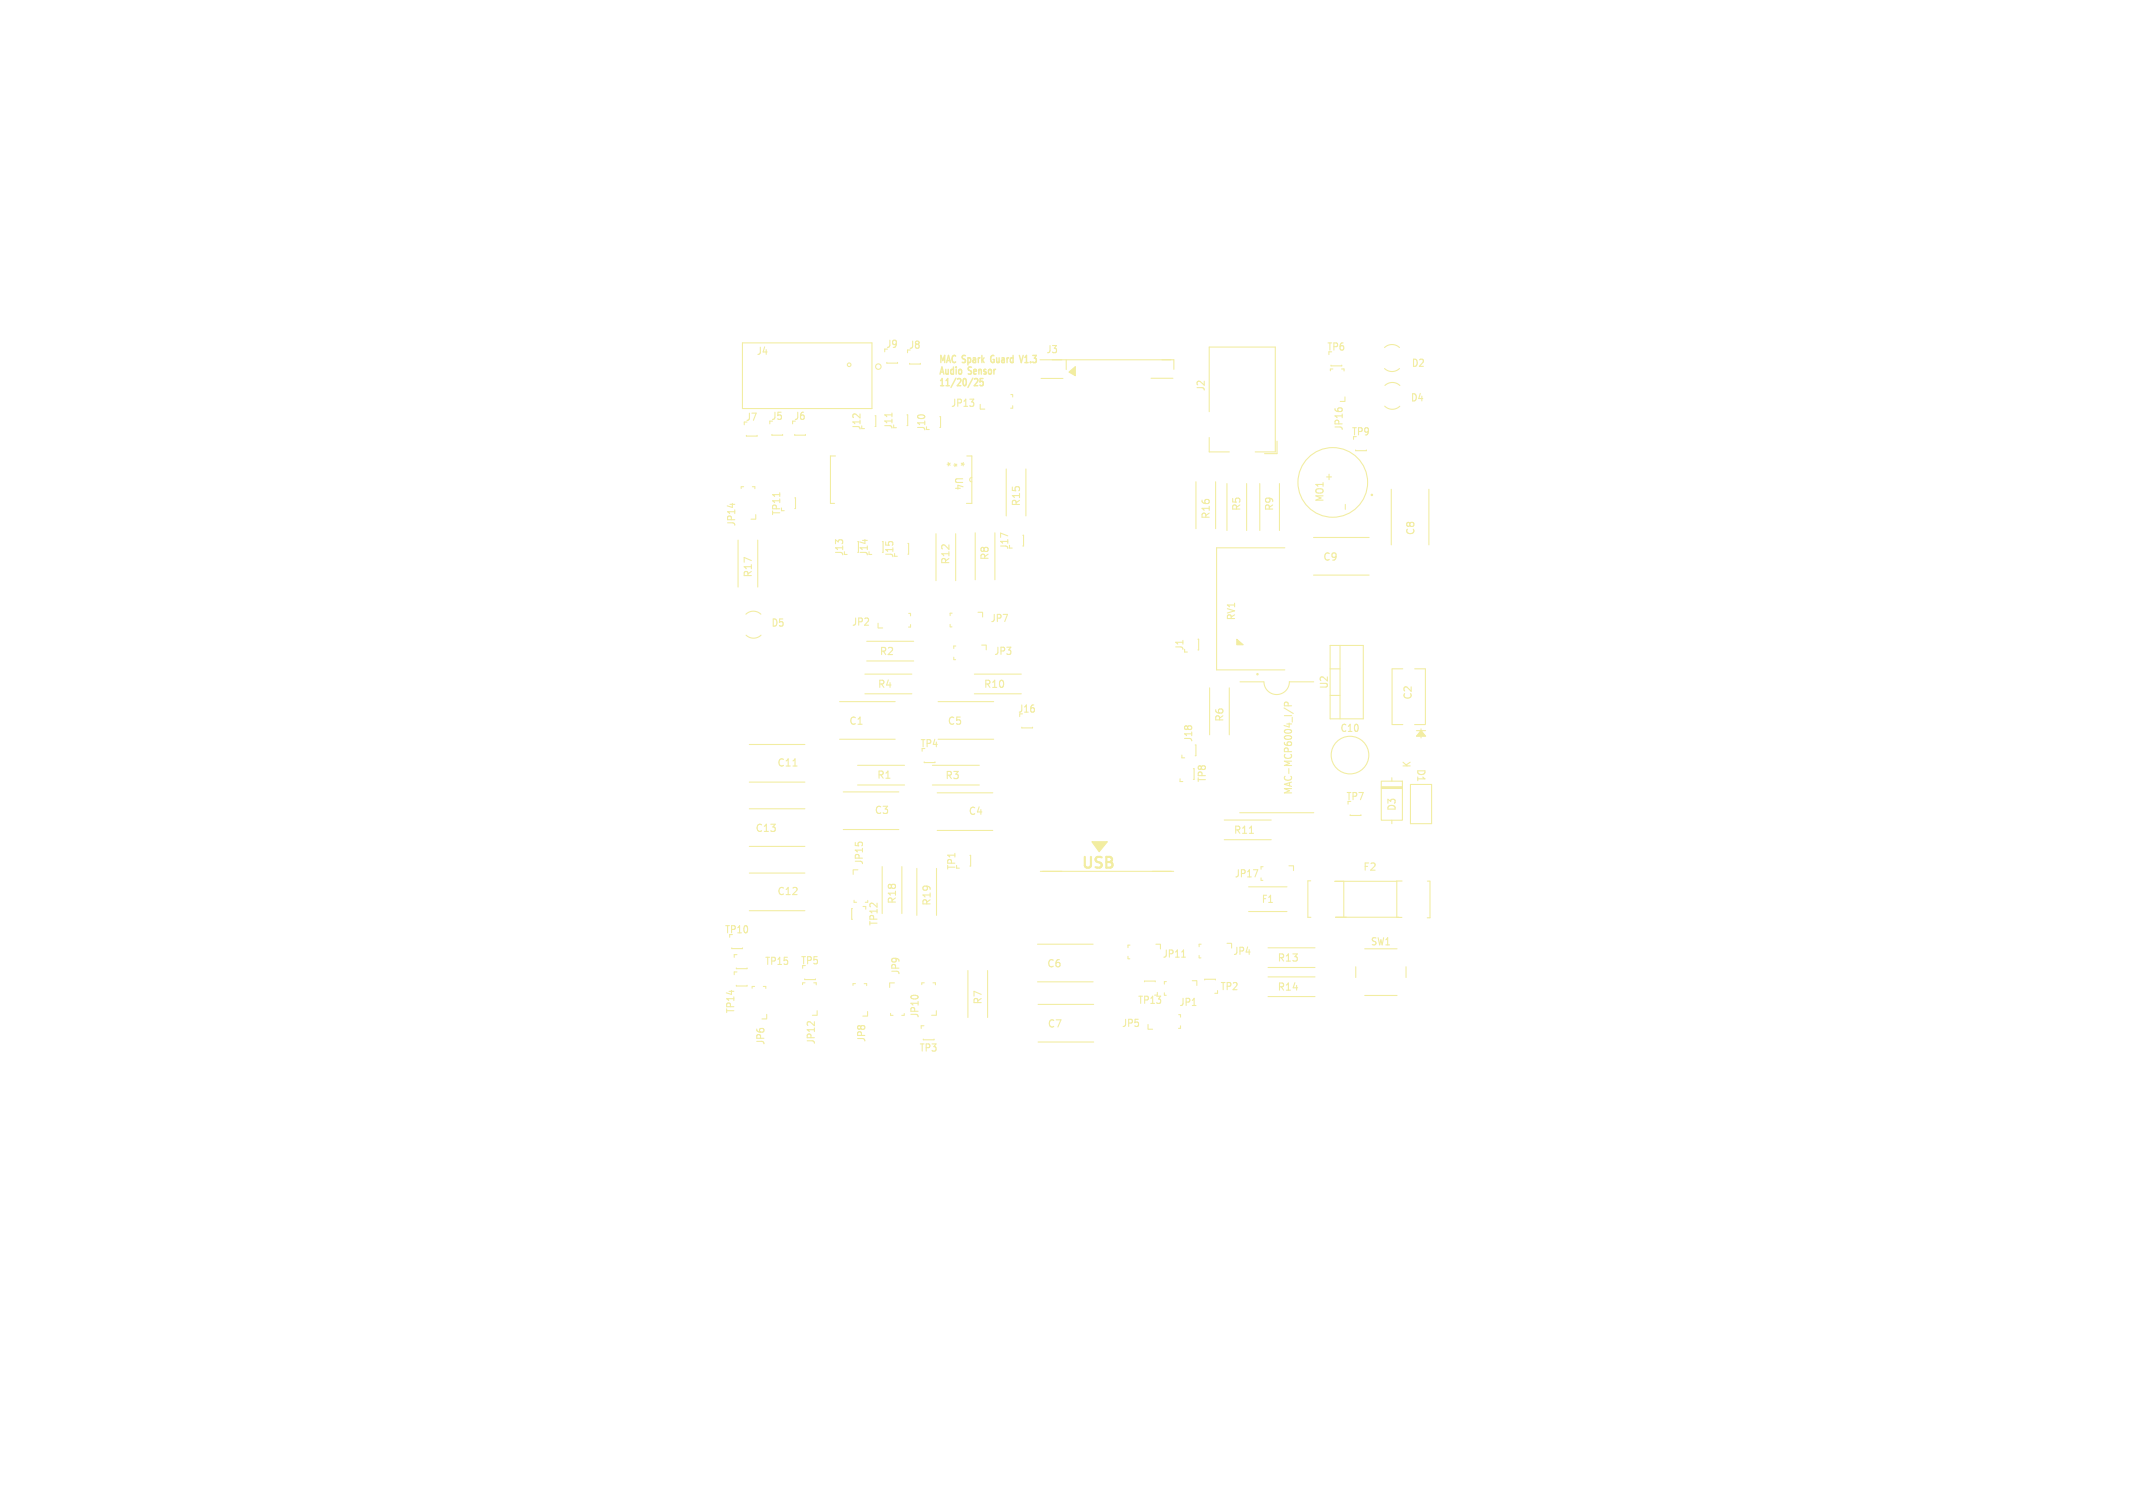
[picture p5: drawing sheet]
<svg xmlns="http://www.w3.org/2000/svg" width="297mm" height="210mm" viewBox="0 0 297 210" stroke-linecap="round" stroke-linejoin="round" font-family="sans-serif">
<defs><g id="words">
<text font-size="2.1" fill="#f2eda1" x="150.5" y="121">USB</text>
<g font-size="1.4" fill="#f2eda1">
<text x="105.3" y="49.6">J4</text>
<text x="123.3" y="48.6">J9</text>
<text x="126.5" y="48.8">J8</text>
<text x="130.7" y="50.6">MAC Spark</text>
<text x="130.7" y="52.2">Audio</text>
<text x="130.7" y="53.8">11/20/25</text>
<text x="135" y="52.2">Sensor</text>
<text x="138.5" y="50.6">Guard</text>
<text x="143.1" y="50.6">V1.3</text>
<text x="145.6" y="49.4">J3</text>
<text x="184.7" y="49">TP6</text>
<text x="196.5" y="51.3">D2</text>
<text x="103.7" y="58.8">J7</text>
<text x="107.3" y="58.7">J5</text>
<text x="110.5" y="58.7">J6</text>
<text x="124.5" y="59.9" transform="rotate(-90 124.5 59.9)">J11</text>
<text x="132.3" y="56.9">JP13</text>
<text x="167.9" y="54.6" transform="rotate(-90 167.9 54.6)">J2</text>
<text x="196.3" y="56.1">D4</text>
<text x="120" y="60" transform="rotate(-90 120 60)">J12</text>
<text x="129" y="60.1" transform="rotate(-90 129 60.1)">J10</text>
<text x="133" y="64.1" transform="rotate(90 133 64.1)">*</text>
<text x="133.1" y="65.1" transform="rotate(-90 133.1 65.1)">*</text>
<text x="134.1" y="65.2" transform="rotate(-90 134.1 65.2)">*</text>
<text x="187.2" y="60.1" transform="rotate(-90 187.2 60.1)">JP16</text>
<text x="188.1" y="60.8">TP9</text>
<text x="108.8" y="71.9" transform="rotate(-90 108.8 71.9)">TP11</text>
<text x="132.8" y="66.3" transform="rotate(90 132.8 66.3)">U4</text>
<text x="142.2" y="70.6" transform="rotate(-90 142.2 70.6)">R15</text>
<text x="172.9" y="71.3" transform="rotate(-90 172.9 71.3)">R5</text>
<text x="177.5" y="71.3" transform="rotate(-90 177.5 71.3)">R9</text>
<text x="184.4" y="66.9">+</text>
<text x="184.5" y="70" transform="rotate(-90 184.5 70)">MO1</text>
<text x="102.6" y="73.4" transform="rotate(-90 102.6 73.4)">JP14</text>
<text x="117.6" y="77.5" transform="rotate(-90 117.6 77.5)">J13</text>
<text x="121" y="77.5" transform="rotate(-90 121 77.5)">J14</text>
<text x="124.6" y="77.8" transform="rotate(-90 124.6 77.8)">J15</text>
<text x="140.6" y="76.6" transform="rotate(-90 140.6 76.6)">J17</text>
<text x="168.6" y="72.4" transform="rotate(-90 168.6 72.4)">R16</text>
<text x="197.1" y="74.6" transform="rotate(-90 197.1 74.6)">C8</text>
<text x="104.9" y="80.5" transform="rotate(-90 104.9 80.5)">R17</text>
<text x="132.4" y="78.7" transform="rotate(-90 132.4 78.7)">R12</text>
<text x="137.9" y="78.1" transform="rotate(-90 137.9 78.1)">R8</text>
<text x="184.1" y="78.3">C9</text>
<text x="107.3" y="87.5">D5</text>
<text x="118.5" y="87.3">JP2</text>
<text x="137.8" y="86.8">JP7</text>
<text x="172.2" y="86.5" transform="rotate(-90 172.2 86.5)">RV1</text>
<text x="122.4" y="91.4">R2</text>
<text x="138.3" y="91.4">JP3</text>
<text x="165" y="90.7" transform="rotate(-90 165 90.7)">J1</text>
<text x="118.2" y="101.1">C1</text>
<text x="122.1" y="96">R4</text>
<text x="131.9" y="101.1">C5</text>
<text x="136.9" y="96">R10</text>
<text x="141.7" y="99.4">J16</text>
<text x="170.5" y="100.6" transform="rotate(-90 170.5 100.6)">R6</text>
<text x="185.1" y="96" transform="rotate(-90 185.1 96)">U2</text>
<text x="196.8" y="97.5" transform="rotate(-90 196.8 97.5)">C2</text>
<text x="108.1" y="106.9">C11</text>
<text x="128.1" y="104.3">TP4</text>
<text x="166.2" y="103.4" transform="rotate(-90 166.2 103.4)">J18</text>
<text x="186.5" y="102.1">C10</text>
<text x="196.6" y="107" transform="rotate(-90 196.6 107)">K</text>
<text x="197.1" y="107" transform="rotate(90 197.1 107)">D1</text>
<text x="121.7" y="113.6">C3</text>
<text x="122" y="108.6">R1</text>
<text x="131.5" y="108.7">R3</text>
<text x="134.8" y="113.7">C4</text>
<text x="168.1" y="109.1" transform="rotate(-90 168.1 109.1)">TP8</text>
<text x="180.1" y="110.8" transform="rotate(-90 180.1 110.8)">MAC-MCP6004_I/P</text>
<text x="187.4" y="111.6">TP7</text>
<text x="194.5" y="113" transform="rotate(-90 194.5 113)">D3</text>
<text x="105.1" y="116.1">C13</text>
<text x="171.7" y="116.3">R11</text>
<text x="108.1" y="124.9">C12</text>
<text x="120.4" y="120.5" transform="rotate(-90 120.4 120.5)">JP15</text>
<text x="125" y="126" transform="rotate(-90 125 126)">R18</text>
<text x="133.2" y="121.2" transform="rotate(-90 133.2 121.2)">TP1</text>
<text x="171.8" y="122.4">JP17</text>
<text x="175.6" y="125.9">F1</text>
<text x="189.7" y="121.5">F2</text>
<text x="100.8" y="130.2">TP10</text>
<text x="122.4" y="129" transform="rotate(-90 122.4 129)">TP12</text>
<text x="129.8" y="126.2" transform="rotate(-90 129.8 126.2)">R19</text>
<text x="190.8" y="131.9">SW1</text>
<text x="106.4" y="134.6">TP15</text>
<text x="111.4" y="134.5">TP5</text>
<text x="125.4" y="135.9" transform="rotate(-90 125.4 135.9)">JP9</text>
<text x="145.7" y="134.9">C6</text>
<text x="161.8" y="133.6">JP11</text>
<text x="171.6" y="133.2">JP4</text>
<text x="177.8" y="134.1">R13</text>
<text x="102.5" y="141.2" transform="rotate(-90 102.5 141.2)">TP14</text>
<text x="128.1" y="141.9" transform="rotate(-90 128.1 141.9)">JP10</text>
<text x="136.9" y="140" transform="rotate(-90 136.9 140)">R7</text>
<text x="145.8" y="143.3">C7</text>
<text x="156.1" y="143.2">JP5</text>
<text x="158.3" y="140">TP13</text>
<text x="164.1" y="140.3">JP1</text>
<text x="169.8" y="138.1">TP2</text>
<text x="177.8" y="138.2">R14</text>
<text x="106.6" y="145.6" transform="rotate(-90 106.6 145.6)">JP6</text>
<text x="113.7" y="145.5" transform="rotate(-90 113.7 145.5)">JP12</text>
<text x="120.7" y="145.2" transform="rotate(-90 120.7 145.2)">JP8</text>
<text x="127.9" y="146.6">TP3</text>
</g>
</g></defs>
<g fill="#f2eda1" stroke="#f2eda1" stroke-width=".15">
<path d="M148.8 51.8l.9-.7v1.2z"/>
<path d="M152 117.2h2.2l-1.1 1.4z"/>
<path d="M172.2 89l.9 .8h-.9z"/>
</g>
<g fill="none" stroke="#f2eda1" stroke-width=".15">
<path d="M103.4 47.8h18v9.1h-18zM121.8 57.9h.1v1.5h-.1M123.5 50.5v.1h1.5v-.1M124.2 57.5v.5M126.3 57.8h.1v1.5h-.1M126.7 50.6v.1h1.5v-.1M130.9 58h.1v1.5h-.1M136.5 56.3v.6M136.5 57h.6M140.8 54.9h.2M141 56.5v.3h-.3M141 55v.3"/>
<path d="M144.8 50.1h18.6M145 52.7h3M148.5 50.1v1.4M160.3 52.7h3M163.4 50.1v1.3M168.4 57.3v-9h9.2v14.6h-2.8M185.2 51.4v.2M185.3 51.4h.3M185.3 50.9v.1h1.5v-.1M186.6 55.9h.6M186.8 51.4h.3v.3M187.3 55.3v.6"/>
<path d="M192.8 48.4a1.5 1.5 0 0 1 2.1 0M192.8 51.3a1.5 1.5 0 0 0 2.1 0M192.8 56.6a1.5 1.5 0 0 0 2.1 0M192.8 53.7a1.5 1.5 0 0 1 2.1 0M102 70.1v.6M102.8 75.2v6.6M103.2 67.8v.2M103.2 67.8h.3M103.9 60.6v.1h1.5v-.1M104.6 72.3h.6M104.8 67.8h.3v.3M105.2 71.7v.6"/>
<path d="M105.5 75.2v6.6M107.5 60.5v.1h1.5v-.1M108.6 68.6v.5M110.7 60.5v.1h1.4v-.1M110.7 69.3h.1v1.5h-.1M116.3 63.5h-.7v6.6h.6M119.4 75.4h.1v1.5h-.1M122.9 75.4h.1v1.5h-.1M126.4 75.7h.1v1.5h-.1M130.3 74.3v6.6M133.1 74.3v6.6M134.6 63.5h.7v6.6h-.7"/>
<path d="M135.3 66.5l-.2 .1-.1 .2 .1 .2 .2 .1M135.8 74.2v6.5M138.5 74.2v6.5M140.1 65.3v6.6M142.4 74.5h.1v1.5h-.1M142.8 65.3v6.6M166.5 67.1v6.5M168.4 60.9v2h2.8M169.3 67.1v6.5M170.8 67.3v6.6M173.6 67.3v6.6M175.4 67.3v6.6"/>
<path d="M177.8 61.4v1.8h-1.7M178.2 67.3v6.6M178.9 76.3h-9.5v17h9.5M182.9 74.9h7.7M187.3 70.2v.7M188.8 62.7v.1h1.5v-.1M193.7 68.1v7.8M199 68.1v7.8M103.9 85.5a1.5 1.5 0 0 1 2 0M103.9 88.5a1.5 1.5 0 0 0 2.1 0M116.9 97.7h7.7M120.4 93.9h6.6"/>
<path d="M120.4 96.6h6.6M120.7 89.3h6.5M120.7 92h6.5M122.3 86.8v.6M122.3 87.5h.6M126.5 87.3h.3M126.5 85.4h.3M126.8 85.4v.4M126.8 87v.3M130.6 97.7h7.8M132.3 87v.3M132.3 87.3h.2"/>
<path d="M132.6 85.4h-.3v.3M132.8 90v.3M132.8 91.5v.4M132.8 90h.3M132.8 91.9h.3M135.7 93.9h6.5M135.7 96.6h6.5M136.2 85.3h.6M136.7 89.8h.6M136.8 85.3v.6M137.3 89.9v.6M166.8 89h.1v1.5h-.1"/>
<path d="M168.4 95.8v6.5M171.2 95.8v6.5M172.7 95h3.3M178.8 98.6l1.3 .8M179.4 98.3l-.1-.5-.4 .1-.1 .4h1M179.5 94.9a1.77 1.77 0 0 1-1.7 1.8 1.77 1.77 0 0 1-1.8-1.7M179.5 95h3.4M182.9 80.1h7.7M185.2 89.9h4.6v10.2h-4.6zM185.2 93.1h1.4M185.2 96.8h1.4M186.6 89.9v10.2"/>
<path d="M195.3 93.1h-1.5v7.8M197 93.1h1.5v7.8M104.3 112.6h7.8M104.3 117.9h7.8M104.3 103.7h7.8M104.3 108.9h7.8M110.4 106.7h.6M116.9 103h7.7M117.4 110.3h7.8M117.4 115.5h7.8M119.4 106.6h6.6M119.4 109.3h6.6"/>
<path d="M128.7 106.1v.1h1.5v-.1M129.8 106.6h6.6M129.8 109.3h6.6M130.5 110.4h7.7M130.5 115.7h7.7M130.6 103h7.8M135.1 119.1h.1v1.5h-.1M142.3 101.3v.1h1.5v-.1M164.3 108.5v.3h.4M164.6 105.2v.3h.3M166.2 107.1h.1v1.4h-.1M166.5 103.8v1.4h-.1"/>
<path d="M170.5 114.2h6.5M170.5 116.9h6.5M172.6 113.2h10.3M174 116.1h.5M188 113.5v.1h1.5v-.1M192.3 108.8h3v5.4h-3zM192.3 109.6h3M192.3 109.7h3M192.3 109.8h3M193.8 108.3v.5M193.8 114.2v.5M193.8 100.9h1.5"/>
<path d="M196.4 109.2h2.9v5.5h-2.9zM197 100.9h1.5M197.2 101.8h1.3M197.9 101.8l.6 .7h-1.3zM197.9 101.8l-.5 .7M197.9 101.8l-.4 .7M197.9 101.8l-.3 .7M197.9 101.8l-.2 .7M197.9 101.8l.1 .7M197.9 101.8l.2 .7M197.9 101.8l.3 .7M197.9 101.8l.5 .7"/>
<path d="M197.9 101.5v1.3M101.9 132v.1h1.5v-.1M102.5 134.8v.1h1.5v-.1M102.5 137.2v.1h1.5v-.1M102.6 135.4h-.4v.3M102.6 132.9h-.4v.4M104.3 121.6h7.8M104.3 126.8h7.8M104.7 137.4v.2M104.7 137.4h.4M106.3 137.4h.3v.3M111.7 136.9v.2"/>
<path d="M111.8 136.9h.3M112.1 136.3v.1h1.4v-.1M113.3 136.9h.3l.1 .2M118.7 126.5h-.1v1.5h.1M118.8 137v.2M118.8 137h.3M118.8 121.2v.6M118.8 121.1h.7M118.9 125.4v.3M118.9 125.7h.4M120.2 126.2h.3v.4M120.3 137h.4"/>
<path d="M120.5 125.7h.3M120.7 137v.3M120.8 125.4v.2M122.8 120.7v6.5M123.9 136.9v.6M123.9 136.9h.6M125.6 120.7v6.5M127.7 120.9v6.6M128.3 136.9v.2M128.4 136.9h.3M129.9 136.9h.3M130.3 136.9v.2"/>
<path d="M130.4 120.9v6.6M134.8 135.2v6.5M137.5 135.2v6.5M144.5 131.5h7.7M144.5 136.7h7.7M144.5 139.9h7.8M144.9 121.3h18.5M157.1 133.2v.3M157.1 133.5h.2M157.3 131.6h-.2v.4M159.4 136.7v-.1h1.5v.1M160.9 131.5h.7"/>
<path d="M161.2 138.2v.4M161.6 131.5v.7M162.1 138.3v.3M162.2 138.6h.2M162.4 136.7h-.3v.3M164.5 133.3h.6M166 136.6h.6M166.6 136.6v.6M167 131.5h.2M167 131.5v.3M167 133.1v.3M167 133.4h.2"/>
<path d="M167.7 136.5v-.1h1.5v.1M169.2 138.3h.3M170.9 131.4h.6M171.5 131.4v.6M173.9 123.5h5.3M173.9 126.9h5.3M174.5 121.1h.6l-.4 1M175.6 120.7v.3M175.6 122.3v.3M175.6 120.7h.3M175.6 122.6h.2M176.6 136h6.5"/>
<path d="M176.6 138.8h6.5M176.6 132h6.5M176.6 134.7h6.5M179.5 120.6h.6M180.1 120.6v.6M182.5 122.7h-.4v5h.4M185.8 122.7h8.7M186 127.7h8.8M187.1 122.7v5M188.8 134.6v1.5M190 138.6h4.5M190 132.1h4.5"/>
<path d="M194.5 127.8h.7M195.2 122.7h-.7v5M195.8 134.6v1.5M198.8 122.7h.3M199.1 122.7v5.1h-.4M106.1 141.9h.6M106.8 141.3v.6M113.1 141.4h.7M113.8 140.8v.6M120.1 141.5h.7M120.8 140.9v.6M124 141.1v.3"/>
<path d="M124 141.4h.3M125.6 141.4h.3M125.9 141.1v.3M128.6 144.7v.1h1.5v-.1M128.7 142.8h-.4v.4M129.7 141.4h.7M130.4 140.8v.6M144.5 145.1h7.8M159.9 142.7v.6M159.9 143.3h.6M164.1 141.3h.3M164.4 142.9v.3h-.3"/>
<path d="M164.4 141.3v.3M166 140h.5"/>
<circle cx="118.2" cy="50.8" r=".25"/>
<circle cx="122.3" cy="51.1" r=".38"/>
<circle cx="185.6" cy="67.2" r="4.8"/>
<circle cx="191" cy="68.9" r=".1"/>
<circle cx="175.1" cy="93.9" r=".1"/>
<circle cx="188" cy="105.2" r="2.62"/>
</g>
<path d="M135.8 52.7l-.1 .1M136 52.7l.1 .2v.2l-.4 .6h.4M136.5 52.7v.5l.1-.1h.2l.1 .4-.1 .2-.3-.1M138.2 49.5a.6 .6 0 0 0 0 1M142.5 49.5l-.3 1" fill="none" stroke="#f2eda1" stroke-width=".2"/>
<use href="#words"/>
</svg>
